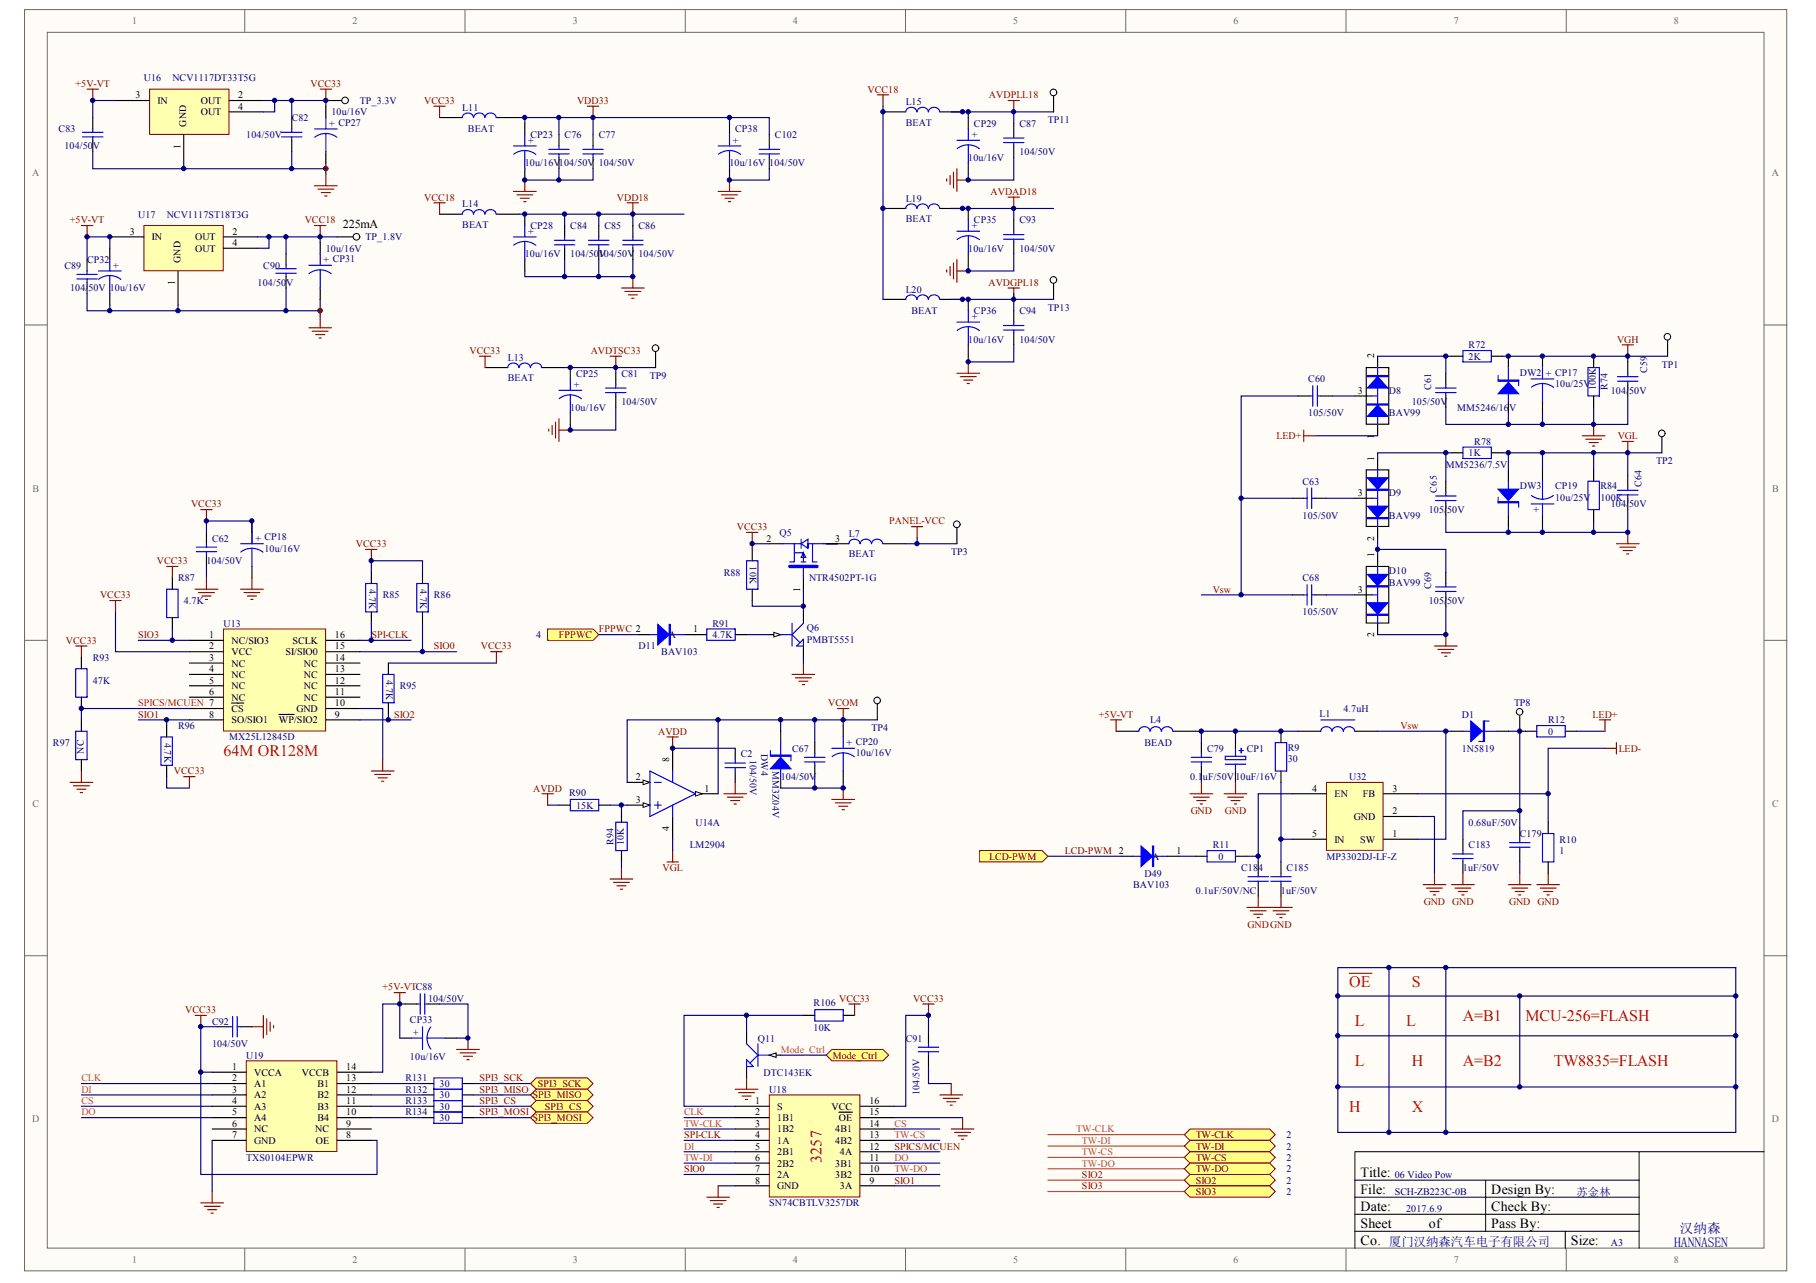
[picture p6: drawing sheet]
<svg xmlns="http://www.w3.org/2000/svg" width="297mm" height="210mm" viewBox="0 0 297 210" stroke-linecap="round" stroke-linejoin="round" font-family="sans-serif">
<defs><g id="words">
<g font-size="2.6" fill="#f00">
<text x="36.6" y="123.7">64M OR128M</text>
<text x="220.7" y="161.4">OE</text>
<text x="230.9" y="161.4">S</text>
<text x="221.6" y="167.9">L</text>
<text x="230" y="167.9">L</text>
<text x="239.3" y="167">A=B1</text>
<text x="249.5" y="167">MCU-256=FLASH</text>
<text x="221.6" y="174.4">L</text>
<text x="230.9" y="174.4">H</text>
<text x="239.3" y="174.4">A=B2</text>
<text x="254.2" y="174.4">TW8835=FLASH</text>
<text x="220.7" y="181.9">H</text>
<text x="230.9" y="181.9">X</text>
<text x="134.3" y="190.3" transform="rotate(-90 134.3 190.3)">3257</text>
</g>
<g font-size="2.3">
<text x="222.5" y="192.5">Title:</text>
<text x="222.5" y="195.3">File:</text>
<text x="243.9" y="195.3">Design By:</text>
<text x="222.5" y="198.1">Date:</text>
<text x="222.5" y="200.9">Sheet</text>
<text x="222.5" y="203.6">Co. 厦门汉纳森汽车电子有限公司</text>
<text x="233.7" y="200.9">of</text>
<text x="243.9" y="198.1">Check By:</text>
<text x="243.9" y="200.9">Pass By:</text>
<text x="257" y="203.6">Size:</text>
</g>
<g font-size="2.2" fill="#000080">
<text x="273.9" y="204">HANNASEN</text>
<text x="274.8" y="201.7">汉纳森</text>
</g>
<text font-size="2" x="56.1" y="37.4">225mA</text>
<text font-size="1.9" fill="#000080" x="257.9" y="195.6">苏金林</text>
<text font-size="1.7" fill="#000080" x="251.7" y="82.8" transform="rotate(-180 251.7 82.8)">+</text>
<g font-size="1.6" fill="#696969">
<text x="21.6" y="4">1</text>
<text x="57.7" y="4">2</text>
<text x="93.7" y="4">3</text>
<text x="129.7" y="4">4</text>
<text x="165.7" y="4">5</text>
<text x="201.8" y="4">6</text>
<text x="237.8" y="4">7</text>
<text x="273.8" y="4">8</text>
<text x="5.3" y="28.8">A</text>
<text x="289.8" y="28.8">A</text>
<text x="5.3" y="80.4">B</text>
<text x="289.9" y="80.4">B</text>
<text x="5.3" y="132">C</text>
<text x="289.9" y="132">C</text>
<text x="5.3" y="183.6">D</text>
<text x="289.8" y="183.6">D</text>
<text x="21.6" y="206.6">1</text>
<text x="57.7" y="206.6">2</text>
<text x="93.7" y="206.6">3</text>
<text x="129.7" y="206.6">4</text>
<text x="165.7" y="206.6">5</text>
<text x="201.8" y="206.6">6</text>
<text x="237.8" y="206.6">7</text>
<text x="273.8" y="206.6">8</text>
</g>
<g font-size="1.6" fill="#800000">
<text x="12.4" y="14.2">+5V-VT</text>
<text x="50.8" y="14.2">VCC33</text>
<text x="69.4" y="17">VCC33</text>
<text x="94.4" y="17">VDD33</text>
<text x="141.9" y="15.2">VCC18</text>
<text x="161.8" y="16.1">AVDPLL18</text>
<text x="69.4" y="32.8">VCC18</text>
<text x="100.9" y="32.8">VDD18</text>
<text x="162" y="31.9">AVDAD18</text>
<text x="11.4" y="36.5">+5V-VT</text>
<text x="49.8" y="36.5">VCC18</text>
<text x="161.7" y="46.8">AVDGPL18</text>
<text x="76.8" y="57.9">VCC33</text>
<text x="96.6" y="57.9">AVDTSC33</text>
<text x="264.5" y="56.1">VGH</text>
<text x="208.8" y="71.9">LED+</text>
<text x="264.6" y="71.9">VGL</text>
<text x="31.2" y="83">VCC33</text>
<text x="58.2" y="89.5">VCC33</text>
<text x="120.5" y="86.7">VCC33</text>
<text x="145.4" y="85.8">PANEL-VCC</text>
<text x="25.7" y="92.3">VCC33</text>
<text x="16.4" y="97.9">VCC33</text>
<text x="198.4" y="97">Vsw</text>
<text x="10.8" y="105.3">VCC33</text>
<text x="22.6" y="104.4">SIO3</text>
<text x="60.7" y="104.4">SPI-CLK</text>
<text x="71" y="106.3">SIO0</text>
<text x="78.7" y="106.3">VCC33</text>
<text x="91.4" y="104.4">FPPWC</text>
<text x="97.9" y="103.5">FPPWC 2</text>
<text x="22.6" y="117.4">SIO1</text>
<text x="64.5" y="117.4">SIO2</text>
<text x="135.4" y="115.6">VCOM</text>
<text x="179.8" y="117.4">+5V-VT</text>
<text x="229.1" y="119.3">Vsw</text>
<text x="260.5" y="117.4">LED+</text>
<text x="107.7" y="120.2">AVDD</text>
<text x="264.8" y="123">LED-</text>
<text x="28.5" y="126.7">VCC33</text>
<text x="87.2" y="129.5">AVDD</text>
<text x="194.8" y="133.2">GND</text>
<text x="200.3" y="133.2">GND</text>
<text x="108.4" y="142.5">VGL</text>
<text x="161.8" y="140.7">LCD-PWM</text>
<text x="174.2" y="139.7">LCD-PWM 2</text>
<text x="232.9" y="148.1">GND GND</text>
<text x="246.8" y="148.1">GND GND</text>
<text x="204.1" y="151.8">GNDGND</text>
<text x="30.3" y="165.8">VCC33</text>
<text x="62.6" y="162">+5V-VTC88</text>
<text x="137.3" y="163.9">VCC33</text>
<text x="149.3" y="163.9">VCC33</text>
<text x="136.2" y="173.2">Mode_Ctrl</text>
<text x="78.4" y="176.9">SPI3_SCK</text>
<text x="78.4" y="178.8">SPI3_MISO</text>
<text x="87.1" y="179.7">SPI3_MISO</text>
<text x="88" y="177.8">SPI3_SCK</text>
<text x="78.4" y="180.6">SPI3_CS</text>
<text x="78.4" y="182.5">SPI3_MOSI</text>
<text x="87.1" y="183.4">SPI3_MOSI</text>
<text x="89.1" y="181.6">SPI3_CS</text>
<text x="111.9" y="186.2">SPI-CLK</text>
<text x="111.9" y="191.8">SIO0</text>
<text x="146.3" y="188.1">SPICS/MCUEN</text>
<text x="195.6" y="186.2">TW-CLK</text>
<text x="195.6" y="188.1">TW-DI</text>
<text x="195.6" y="189.9">TW-CS</text>
<text x="195.6" y="191.8">TW-DO</text>
<text x="146.3" y="193.6">SIO1</text>
<text x="177" y="192.7">SIO2</text>
<text x="177" y="194.6">SIO3</text>
<text x="195.6" y="193.6">SIO2</text>
<text x="195.6" y="195.5">SIO3</text>
</g>
<g font-size="1.6">
<text x="22.1" y="16.1">3</text>
<text x="25.8" y="17">IN</text>
<text x="32.9" y="17">OUT</text>
<text x="39" y="16.1">2</text>
<text x="39" y="17.9">4</text>
<text x="30.4" y="20.7" transform="rotate(-90 30.4 20.7)">GND</text>
<text x="32.9" y="18.9">OUT</text>
<text x="29.5" y="24.3" transform="rotate(-90 29.5 24.3)">1</text>
<text x="21.2" y="38.4">3</text>
<text x="24.8" y="39.3">IN</text>
<text x="31.9" y="39.3">OUT</text>
<text x="31.9" y="41.2">OUT</text>
<text x="38" y="38.4">2</text>
<text x="38" y="40.3">4</text>
<text x="28.6" y="46.7" transform="rotate(-90 28.6 46.7)">1</text>
<text x="29.5" y="43" transform="rotate(-90 29.5 43)">GND</text>
<text x="224.8" y="58.7" transform="rotate(-90 224.8 58.7)">2</text>
<text x="222.1" y="64.4">3</text>
<text x="224.8" y="71.8" transform="rotate(-90 224.8 71.8)">1</text>
<text x="224.8" y="75.4" transform="rotate(-90 224.8 75.4)">1</text>
<text x="222.1" y="81.2">3</text>
<text x="125.4" y="88.6">2</text>
<text x="136.6" y="88.6">3</text>
<text x="224.8" y="88.5" transform="rotate(-90 224.8 88.5)">2</text>
<text x="224.8" y="91.2" transform="rotate(-90 224.8 91.2)">1</text>
<text x="130.9" y="96.9" transform="rotate(-90 130.9 96.9)">1</text>
<text x="222.1" y="97">3</text>
<text x="34.2" y="104.4">1</text>
<text x="34.2" y="106.3">2</text>
<text x="37.9" y="105.3">NC/SIO3</text>
<text x="37.9" y="107.2">VCC</text>
<text x="46.7" y="107.2">SI/SIO0</text>
<text x="47.8" y="105.3">SCLK</text>
<text x="54.8" y="106.3">15</text>
<text x="54.8" y="104.4">16</text>
<text x="107.6" y="104.4">K A</text>
<text x="113.4" y="103.5">1</text>
<text x="224.8" y="104.3" transform="rotate(-90 224.8 104.3)">2</text>
<text x="34.2" y="108.1">3</text>
<text x="34.2" y="110">4</text>
<text x="34.2" y="111.8">5</text>
<text x="34.2" y="113.7">6</text>
<text x="37.9" y="109">NC</text>
<text x="37.9" y="110.9">NC</text>
<text x="37.9" y="112.8">NC</text>
<text x="49.7" y="112.8">NC</text>
<text x="49.7" y="110.9">NC</text>
<text x="49.7" y="109">NC</text>
<text x="54.8" y="113.7">11</text>
<text x="54.8" y="111.8">12</text>
<text x="54.8" y="110">13</text>
<text x="54.8" y="108.1">14</text>
<text x="34.2" y="117.4">8</text>
<text x="37.9" y="114.6">NC</text>
<text x="37.9" y="116.5">CS</text>
<text x="37.9" y="118.3">SO/SIO1</text>
<text x="45.6" y="118.3">WP/SIO2</text>
<text x="48.5" y="116.5">GND</text>
<text x="49.7" y="114.6">NC</text>
<text x="54.8" y="117.4">9</text>
<text x="54.8" y="115.6">10</text>
<text x="109.5" y="124.7" transform="rotate(-90 109.5 124.7)">8</text>
<text x="104" y="131.4">3</text>
<text x="104" y="127.6">2</text>
<text x="115.2" y="129.5">1</text>
<text x="214.6" y="129.5">4</text>
<text x="218.3" y="130.4">EN</text>
<text x="222.9" y="130.4">FB</text>
<text x="227.8" y="129.5">3</text>
<text x="109.5" y="135.9" transform="rotate(-90 109.5 135.9)">4</text>
<text x="214.6" y="136.9">5</text>
<text x="218.3" y="137.9">IN</text>
<text x="221.4" y="134.1">GND</text>
<text x="222.5" y="137.9">SW</text>
<text x="227.8" y="136.9">1</text>
<text x="227.8" y="133.2">2</text>
<text x="186.7" y="140.7">K A</text>
<text x="192.4" y="139.7">1</text>
<text x="38" y="175">1</text>
<text x="38" y="176.9">2</text>
<text x="38" y="178.8">3</text>
<text x="41.6" y="176">VCCA</text>
<text x="41.6" y="177.8">A1</text>
<text x="41.6" y="179.7">A2</text>
<text x="49.4" y="176">VCCB</text>
<text x="51.9" y="179.7">B2</text>
<text x="51.9" y="177.8">B1</text>
<text x="56.6" y="178.8">12</text>
<text x="56.6" y="176.9">13</text>
<text x="56.6" y="175">14</text>
<text x="38" y="180.6">4</text>
<text x="38" y="182.5">5</text>
<text x="38" y="184.3">6</text>
<text x="41.6" y="181.6">A3</text>
<text x="41.6" y="183.4">A4</text>
<text x="41.6" y="185.3">NC</text>
<text x="51.6" y="185.3">NC</text>
<text x="51.9" y="183.4">B4</text>
<text x="51.9" y="181.6">B3</text>
<text x="56.6" y="184.3">9</text>
<text x="56.6" y="182.5">10</text>
<text x="56.6" y="180.6">11</text>
<text x="123.5" y="180.6">1</text>
<text x="123.5" y="182.5">2</text>
<text x="123.5" y="184.3">3</text>
<text x="127.1" y="181.6">S</text>
<text x="127.1" y="183.4">1B1</text>
<text x="127.1" y="185.3">1B2</text>
<text x="136" y="181.6">VCC</text>
<text x="136.6" y="185.3">4B1</text>
<text x="137.2" y="183.4">OE</text>
<text x="142.2" y="184.3">14</text>
<text x="142.2" y="182.5">15</text>
<text x="142.2" y="180.6">16</text>
<text x="38" y="186.2">7</text>
<text x="41.6" y="187.1">GND</text>
<text x="51.7" y="187.1">OE</text>
<text x="56.6" y="186.2">8</text>
<text x="123.5" y="186.2">4</text>
<text x="123.5" y="188.1">5</text>
<text x="123.5" y="189.9">6</text>
<text x="123.5" y="191.8">7</text>
<text x="127.1" y="187.1">1A</text>
<text x="127.1" y="189">2B1</text>
<text x="127.1" y="190.9">2B2</text>
<text x="136.6" y="190.9">3B1</text>
<text x="136.6" y="187.1">4B2</text>
<text x="137.4" y="189">4A</text>
<text x="142.2" y="191.8">10</text>
<text x="142.2" y="189.9">11</text>
<text x="142.2" y="188.1">12</text>
<text x="142.2" y="186.2">13</text>
<text x="123.5" y="193.6">8</text>
<text x="127.1" y="192.7">2A</text>
<text x="127.1" y="194.6">GND</text>
<text x="136.6" y="192.7">3B2</text>
<text x="137.4" y="194.6">3A</text>
<text x="142.2" y="193.6">9</text>
</g>
<g font-size="1.6" fill="#000080">
<text x="23.5" y="13.3">U16</text>
<text x="28.2" y="13.3">NCV1117DT33T5G</text>
<text x="58.9" y="17">TP_3.3V</text>
<text x="148.2" y="17.2">L15</text>
<text x="9.6" y="21.7">C83</text>
<text x="40.3" y="22.6">104/50V</text>
<text x="47.7" y="19.8">C82</text>
<text x="53.9" y="20.7">+ CP27</text>
<text x="54.2" y="18.9">10u/16V</text>
<text x="75.6" y="18.1">L11</text>
<text x="76.5" y="21.7">BEAT</text>
<text x="86.4" y="23.5">+</text>
<text x="86.8" y="22.6">CP23</text>
<text x="92.4" y="22.6">C76</text>
<text x="97.9" y="22.6">C77</text>
<text x="119.9" y="23.5">+</text>
<text x="120.3" y="21.7">CP38</text>
<text x="126.8" y="22.6">C102</text>
<text x="148.2" y="20.5">BEAT</text>
<text x="158.9" y="22.6">+</text>
<text x="159.3" y="20.7">CP29</text>
<text x="166.7" y="20.7">C87</text>
<text x="171.4" y="20.2">TP11</text>
<text x="10.5" y="24.4">104/50V</text>
<text x="85.8" y="27.2">10u/16V104/50V 104/50V</text>
<text x="119.3" y="27.2">10u/16V 104/50V</text>
<text x="158.4" y="26.3">10u/16V</text>
<text x="166.7" y="25.4">104/50V</text>
<text x="22.6" y="35.6">U17</text>
<text x="27.3" y="35.6">NCV1117ST18T3G</text>
<text x="75.6" y="33.9">L14</text>
<text x="148.2" y="33">L19</text>
<text x="53.3" y="41.2">10u/16V</text>
<text x="59.8" y="39.3">TP_1.8V</text>
<text x="75.6" y="37.3">BEAT</text>
<text x="86.4" y="38.4">+</text>
<text x="86.8" y="37.5">CP28</text>
<text x="93.3" y="37.5">C84</text>
<text x="98.9" y="37.5">C85</text>
<text x="104.4" y="37.5">C86</text>
<text x="148.2" y="36.3">BEAT</text>
<text x="158.4" y="41.2">10u/16V</text>
<text x="158.9" y="37.5">+</text>
<text x="159.3" y="36.5">CP35</text>
<text x="166.7" y="36.5">C93</text>
<text x="166.7" y="41.2">104/50V</text>
<text x="10.5" y="44">C89</text>
<text x="11.5" y="47.7">104/50V</text>
<text x="14.2" y="43">CP32</text>
<text x="18" y="47.7">10u/16V</text>
<text x="18.5" y="44">+</text>
<text x="42.1" y="46.8">104/50V</text>
<text x="43.1" y="44">C90</text>
<text x="52.9" y="43">+ CP31</text>
<text x="85.8" y="42.1">10u/16V</text>
<text x="93.3" y="42.1">104/50104/50V 104/50V</text>
<text x="98" y="42.1">V</text>
<text x="148.2" y="47.9">L20</text>
<text x="149.1" y="51.4">BEAT</text>
<text x="158.9" y="52.3">+</text>
<text x="159.3" y="51.4">CP36</text>
<text x="166.7" y="51.4">C94</text>
<text x="171.4" y="50.8">TP13</text>
<text x="83.1" y="59">L13</text>
<text x="158.4" y="56.1">10u/16V</text>
<text x="166.7" y="56.1">104/50V</text>
<text x="240.2" y="57">R72</text>
<text x="240.2" y="58.8">2K</text>
<text x="83.1" y="62.4">BEAT</text>
<text x="93.8" y="63.5">+</text>
<text x="94.2" y="61.6">CP25</text>
<text x="101.7" y="61.6">C81</text>
<text x="106.3" y="62">TP9</text>
<text x="214" y="62.6">C60</text>
<text x="227.2" y="64.4">D8</text>
<text x="234.1" y="63.9" transform="rotate(-90 234.1 63.9)">C61</text>
<text x="248.6" y="61.4">DW2 + CP17</text>
<text x="254.3" y="63.3">10u/25V</text>
<text x="261.1" y="63.9" transform="rotate(-90 261.1 63.9)">100K</text>
<text x="262.9" y="63.9" transform="rotate(-90 262.9 63.9)">R74</text>
<text x="263.5" y="64.4">104/50V</text>
<text x="269.4" y="61.1" transform="rotate(-90 269.4 61.1)">C59</text>
<text x="271.8" y="60.1">TP1</text>
<text x="93.3" y="67.2">10u/16V</text>
<text x="101.7" y="66.3">104/50V</text>
<text x="214" y="68.1">105/50V</text>
<text x="227.2" y="68.1">BAV99</text>
<text x="230.9" y="66.3">105/50V</text>
<text x="238.4" y="67.2">MM5246/16V</text>
<text x="236.5" y="76.5">MM5236/7.5V</text>
<text x="240.2" y="74.6">1K</text>
<text x="241.1" y="72.8">R78</text>
<text x="270.9" y="75.9">TP2</text>
<text x="213.1" y="79.3">C63</text>
<text x="227.2" y="81.2">D9</text>
<text x="233.7" y="83.9">105/50V</text>
<text x="235" y="80.6" transform="rotate(-90 235 80.6)">C65</text>
<text x="248.6" y="80">DW3</text>
<text x="254.3" y="80">CP19</text>
<text x="254.3" y="81.9">10u/25V</text>
<text x="261.8" y="80">R84</text>
<text x="261.8" y="81.9">100K</text>
<text x="263.5" y="83">104/50V</text>
<text x="268.5" y="79.7" transform="rotate(-90 268.5 79.7)">C64</text>
<text x="34.7" y="88.6">C62</text>
<text x="41.8" y="88.6">+ CP18</text>
<text x="127.5" y="87.7">Q5</text>
<text x="138.9" y="87.8">L7</text>
<text x="213.1" y="84.9">105/50V</text>
<text x="227.2" y="84.9">BAV99</text>
<text x="29.1" y="95.1">R87</text>
<text x="33.8" y="92.3">104/50V</text>
<text x="43.3" y="90.3">10u/16V</text>
<text x="118.4" y="94.2">R88</text>
<text x="122.7" y="92.7" transform="rotate(90 122.7 92.7)">10K</text>
<text x="132.3" y="95.1">NTR4502PT-1G</text>
<text x="138.9" y="91.2">BEAT</text>
<text x="155.6" y="90.8">TP3</text>
<text x="213.1" y="95.1">C68</text>
<text x="227.2" y="94">D10</text>
<text x="227.2" y="95.8">BAV99</text>
<text x="30.1" y="98.8">4.7K</text>
<text x="60.4" y="96.4" transform="rotate(90 60.4 96.4)">4.7K</text>
<text x="62.6" y="97.9">R85</text>
<text x="68.7" y="96.4" transform="rotate(90 68.7 96.4)">4.7K</text>
<text x="71" y="97.9">R86</text>
<text x="213.1" y="100.7">105/50V</text>
<text x="233.7" y="98.8">105/50V</text>
<text x="234.1" y="96.4" transform="rotate(-90 234.1 96.4)">C69</text>
<text x="36.6" y="102.5">U13</text>
<text x="87.7" y="104.4">4</text>
<text x="104.4" y="106.3">D11</text>
<text x="108.2" y="107.2">BAV103</text>
<text x="116.5" y="102.5">R91</text>
<text x="116.5" y="104.4">4.7K</text>
<text x="132" y="103.3">Q6</text>
<text x="132" y="105.1">PMBT5551</text>
<text x="15.2" y="108.1">R93</text>
<text x="15.2" y="111.8">47K</text>
<text x="63.1" y="111.3" transform="rotate(90 63.1 111.3)">4.7K</text>
<text x="65.4" y="112.8">R95</text>
<text x="29.1" y="119.3">R96</text>
<text x="142.6" y="119.6">TP4</text>
<text x="188.1" y="118.3">L4</text>
<text x="215.8" y="117.2">L1</text>
<text x="219.8" y="116.5">4.7uH</text>
<text x="239.1" y="117.4">D1</text>
<text x="247.7" y="115.6">TP8</text>
<text x="253.2" y="118.3">R12</text>
<text x="8.7" y="122.1">R97</text>
<text x="13.7" y="123.4" transform="rotate(-90 13.7 123.4)">NC</text>
<text x="26.9" y="121.5" transform="rotate(90 26.9 121.5)">4.7K</text>
<text x="37.5" y="121.1">MX25L12845D</text>
<text x="121.2" y="123.9">C2</text>
<text x="122.7" y="124.3" transform="rotate(90 122.7 124.3)">104/50V</text>
<text x="124.5" y="123.4" transform="rotate(90 124.5 123.4)">DW4</text>
<text x="129.6" y="123">C67</text>
<text x="138.5" y="122.1">+ CP20</text>
<text x="140" y="123.7">10u/16V</text>
<text x="187.2" y="122.1">BEAD</text>
<text x="197.4" y="123">C79</text>
<text x="203.9" y="123">CP1</text>
<text x="210.6" y="122.8">R9</text>
<text x="210.6" y="124.7">30</text>
<text x="239.1" y="123">1N5819</text>
<text x="253.2" y="120.2">0</text>
<text x="93.1" y="130.2">R90</text>
<text x="126.4" y="126.1" transform="rotate(90 126.4 126.1)">MM3Z04V</text>
<text x="127.7" y="127.6">104/50V</text>
<text x="194.6" y="127.6">0.1uF/50V10uF/16V</text>
<text x="220.7" y="127.6">U32</text>
<text x="94.2" y="132.3">15K</text>
<text x="113.7" y="135.1">U14A</text>
<text x="240.2" y="135.1">0.68uF/50V</text>
<text x="248.6" y="136.9">C179</text>
<text x="255.1" y="137.9">R10</text>
<text x="100.4" y="138.2" transform="rotate(-90 100.4 138.2)">R94</text>
<text x="102" y="138.2" transform="rotate(-90 102 138.2)">10K</text>
<text x="112.8" y="138.8">LM2904</text>
<text x="187.2" y="143.4">D49</text>
<text x="198.4" y="138.8">R11</text>
<text x="199.3" y="140.7">0</text>
<text x="203" y="142.5">C184</text>
<text x="210.5" y="142.5">C185</text>
<text x="217" y="140.7">MP3302DJ-LF-Z</text>
<text x="239.3" y="142.5">1uF/50V</text>
<text x="240.2" y="138.8">C183</text>
<text x="255.1" y="139.7">1</text>
<text x="185.3" y="145.3">BAV103</text>
<text x="195.6" y="146.2">0.1uF/50V/NC</text>
<text x="209.5" y="146.2">1uF/50V</text>
<text x="34.7" y="167.6">C92</text>
<text x="67.1" y="167.4">CP33</text>
<text x="70" y="163.9">104/50V</text>
<text x="133.1" y="164.6">R106</text>
<text x="34.7" y="171.3">104/50V</text>
<text x="40.3" y="173.2">U19</text>
<text x="67.1" y="173.4">10u/16V</text>
<text x="68.6" y="169.3" transform="rotate(-90 68.6 169.3)">+</text>
<text x="124" y="170.4">Q11</text>
<text x="133.1" y="168.7">10K</text>
<text x="148.2" y="170.4">C91</text>
<text x="66.3" y="176.9">R131</text>
<text x="66.3" y="178.8">R132</text>
<text x="71.9" y="177.8">30</text>
<text x="71.9" y="179.7">30</text>
<text x="124.9" y="176">DTC143EK</text>
<text x="125.8" y="178.8">U18</text>
<text x="150.4" y="179.1" transform="rotate(-90 150.4 179.1)">104/50V</text>
<text x="66.3" y="180.6">R133</text>
<text x="66.3" y="182.5">R134</text>
<text x="71.9" y="181.6">30</text>
<text x="71.9" y="183.4">30</text>
<text x="40.3" y="189.9">TXS0104EPWR</text>
<text x="210.5" y="186.2">2</text>
<text x="210.5" y="188.1">2</text>
<text x="210.5" y="189.9">2</text>
<text x="210.5" y="191.8">2</text>
<text x="125.8" y="197.4">SN74CBTLV3257DR</text>
<text x="210.5" y="193.6">2</text>
<text x="210.5" y="195.5">2</text>
<text x="228.1" y="192.7">06 Video Pow</text>
<text x="228.1" y="195.5">SCH-ZB223C-0B</text>
<text x="230" y="198.3">2017.6.9</text>
<text x="263.5" y="203.9">A3</text>
</g>
<text font-size="1.6" fill="#f00" x="22.6" y="115.6">SPICS/MCUEN 7</text>
<g font-size="1.6" fill="#c64230">
<text x="127.7" y="172.3">Mode_Ctrl</text>
<text x="13.3" y="178.8">DI</text>
<text x="13.3" y="176.9">CLK</text>
<text x="13.3" y="182.5">DO</text>
<text x="13.3" y="180.6">CS</text>
<text x="111.9" y="184.3">TW-CLK</text>
<text x="111.9" y="182.5">CLK</text>
<text x="146.3" y="184.3">CS</text>
<text x="176" y="185.3">TW-CLK</text>
<text x="111.9" y="189.9">TW-DI</text>
<text x="111.9" y="188.1">DI</text>
<text x="146.3" y="186.2">TW-CS</text>
<text x="146.3" y="191.8">TW-DO</text>
<text x="146.3" y="189.9">DO</text>
<text x="177" y="189">TW-CS</text>
<text x="177" y="190.9">TW-DO</text>
<text x="177" y="187.1">TW-DI</text>
</g>
</g></defs>
<g fill="#fffcf8" stroke="#696969" stroke-width=".16">
<path d="M4 1.6h288.3v206.3h-288.3z"/>
<path d="M7.7 5.3h280.8v198.9h-280.8z"/>
</g>
<g fill="none" stroke="#696969" stroke-width=".16">
<path d="M40 1.6v3.7M76.1 1.6v3.7M112.1 1.6v3.7M148.1 1.6v3.7M184.1 1.6v3.7M220.2 1.6v3.7M256.2 1.6v3.7M4 53.2h3.7M288.6 53.2h3.7M4 104.8h3.7M288.6 104.8h3.7M4 156.4h3.7"/>
<path d="M288.6 156.4h3.7M40 204.2v3.8M76.1 204.2v3.8M112.1 204.2v3.8M148.1 204.2v3.8M184.1 204.2v3.8M220.2 204.2v3.8M256.2 204.2v3.8"/>
</g>
<g fill="#000080" stroke="#000080" stroke-width=".16">
<circle cx="52.4" cy="50.8" r=".35"/>
<circle cx="53.3" cy="27.6" r=".35"/>
</g>
<path d="M221.6 193.1h46.5M221.6 198.7h46.5M221.6 195.9h46.5M243 193.1v8.3M268.1 188.4v15.8M288.6 188.4h-67v15.8M221.6 201.4h46.5M256 201.4v2.8" fill="none" stroke="#000" stroke-width=".16"/>
<path d="M15.2 19.2v1.9M47.7 19.2v1.9M53.3 17.4v1.8M15.2 23v1.8M47.7 23v1.8M53.3 24.8v1.9" fill="none" stroke="#000" stroke-width=".19"/>
<g fill="none" stroke="#00f" stroke-width=".19">
<path d="M53.3 19.2v1.9M13.5 22.4h3.3M13.5 21.7h3.3M15.2 21.1v.6M15.2 22.4v.6M46 22.4h3.4M46 21.7h3.4M47.7 21.1v.6M47.7 22.4v.6M51.4 21.1h3.8M53.3 21.8l1.1 .3 .7 .4M53.3 21.8l-1.1 .3-.7 .4"/>
<path d="M53.3 21.8v3"/>
</g>
<path d="M52.4 14.6h1.8M53.3 14.6v1.8M51.4 30.4h3.8M52 30.9h2.6M52.6 31.5h1.4M53.1 32.1h.4M53.3 28.5v1.9" fill="none" stroke="#800000" stroke-width=".19"/>
<path d="M53.3 26.7v1.8" fill="none" stroke="#000080" stroke-width=".19"/>
<path d="M24.5 14.6h13v7.4h-13z" fill="#ffffb0" stroke="#800000" stroke-width=".16"/>
<g fill="none" stroke="#000" stroke-width=".19">
<path d="M18.9 16.4h5.6M37.5 16.4h5.6M37.5 18.3h5.6M144.4 18.3h3.8M153.7 18.3h3.8M158.4 19.2v1.9M30.1 22v5.6M144.4 34.1h3.8M153.7 34.1h3.8M158.4 26.7v1.8M158.4 34.1v1.9M165.8 20.2v1.8"/>
<path d="M165.8 23.9v1.8M165.8 36v1.8M165.8 39.7v1.8M144.4 49h3.8M153.7 49h3.8M158.4 41.5v1.9M158.4 49v1.8M158.4 56.4v1.9M165.8 50.8v1.9M165.8 54.6v1.8M79.3 60.1h3.8M88.6 60.1h3.8"/>
<path d="M93.3 60.1v1.9M93.3 67.6v1.8M100.7 61.1v1.8M100.7 64.8v1.8"/>
</g>
<path d="M44.9 16.4v1.9h-1.8M47.7 16.4v2.8M144.4 17.4v31.6M158.4 18.3v.9M47.7 24.8v2.8" fill="none" stroke="#000080" stroke-width=".19"/>
<g fill="none" stroke="#00f" stroke-width=".19">
<path d="M150 18.3a.92 .92 0 0 0-.9-.8 .92 .92 0 0 0-.9 .8M151.8 18.3a.93 .93 0 0 0-.9-.8 .93 .93 0 0 0-.9 .8M153.7 18.3a.93 .93 0 0 0-.9-.8 .93 .93 0 0 0-.9 .8M150 34.1a.92 .92 0 0 0-.9-.7 .92 .92 0 0 0-.9 .7M151.8 34.1a.93 .93 0 0 0-.9-.7 .93 .93 0 0 0-.9 .7M153.7 34.1a.93 .93 0 0 0-.9-.7 .93 .93 0 0 0-.9 .7M156.5 23h3.7M156.5 37.8h3.7M158.4 23.7l.8 .1 1 .5M158.4 23.7l-.8 .1-1 .5M158.4 38.6l1.1 .2 .7 .4M158.4 38.6l-.8 .1-1 .5"/>
<path d="M158.4 21.1v1.9M158.4 23.7v3M158.4 36v1.8M158.4 38.6v2.9M164.1 23.3h3.4M164.1 22.6h3.4M164.1 39.1h3.4M164.1 38.4h3.4M165.8 22v.6M165.8 23.3v.6M165.8 37.8v.6M165.8 39.1v.6"/>
<path d="M150 49a.92 .92 0 0 0-.9-.8 .92 .92 0 0 0-.9 .8M151.8 49a.93 .93 0 0 0-.9-.8 .93 .93 0 0 0-.9 .8M153.7 49a.93 .93 0 0 0-.9-.8 .93 .93 0 0 0-.9 .8M156.5 52.7h3.7M158.4 53.4l.8 .2 1 .5M158.4 53.4l-.8 .1-1 .6M158.4 50.8v1.9M158.4 53.4v3M164.1 54h3.4M164.1 53.3h3.4M165.8 52.7v.6M165.8 54v.6"/>
<path d="M84.9 60.1a.92 .92 0 0 0-.9-.7 .92 .92 0 0 0-.9 .7M86.7 60.1a.93 .93 0 0 0-.9-.7 .93 .93 0 0 0-.9 .7M88.6 60.1a.93 .93 0 0 0-.9-.7 .93 .93 0 0 0-.9 .7M91.4 63.9h3.7M93.3 64.6l1.1 .2 .7 .4M93.3 64.6l-.8 .1-1 .5M93.3 62v1.9M93.3 64.6v3M99.1 64.2h3.3M99.1 63.5h3.3M100.7 62.9v.6M100.7 64.2v.6"/>
</g>
<path d="M143.5 15.5h1.9M144.4 15.5v1.9M164.9 16.4h1.8M165.8 16.4v1.9M164.9 32.2h1.8M165.8 32.2v1.9M78.4 58.3h1.9M79.3 58.3v1.8M99.8 58.3h1.9M100.7 58.3v1.8M164.9 47.1h1.8M165.8 47.1v1.9" fill="none" stroke="#800000" stroke-width=".19"/>
<path d="M36.6 102.9h16.7v16.7h-16.7z" fill="#ffffb0" stroke="#800000" stroke-width=".16"/>
<g fill="none" stroke="#000" stroke-width=".19">
<path d="M107.2 56.4v3.7M28.2 94.5v1.9M33.8 87.1v1.9M33.8 90.8v1.9M41.2 85.2v1.9M41.2 92.7v1.8M60.7 93.6v1.9M28.2 101v1.9M31 104.8h5.6M31 106.6h5.6M31 108.5h5.6M31 110.3h5.6"/>
<path d="M31 112.2h5.6M31 114.1h5.6M31 115.9h5.6M31 117.8h5.6M37.9 115h2M45.6 116.9h2.5M53.3 104.8h5.6M53.3 106.6h5.6M53.3 108.5h5.6M53.3 110.3h5.6M53.3 112.2h5.6M53.3 114.1h5.6"/>
<path d="M53.3 115.9h5.6M53.3 117.8h5.6M60.7 100.1v1.9M63.5 108.5v1.8M63.5 115v1.8"/>
</g>
<path d="M165.8 18.3h6.5M165.8 34.1h6.5M100.7 60.1h6.5M33.8 92.7v1.8M18.9 100.1v6.5h12.1M22.6 104.8h8.4M22.6 117.8h8.4M58.9 115.9h3.7v8.4M58.9 104.8h8.3M58.9 117.8h8.3" fill="none" stroke="#000080" stroke-width=".19"/>
<g fill="none" stroke="#800000" stroke-width=".19">
<path d="M154.8 29.3v.3M155.4 28.7v1.5M156 28.2v2.6M156.5 27.6v3.7M156.5 29.5h1.9M154.8 44.1v.4M155.4 43.6v1.5M156 43v2.6M156.5 42.5v3.7M156.5 44.3h1.9M158.4 59.2v1.9M89.8 70.2v.4"/>
<path d="M90.3 69.6v1.5M90.9 69.1v2.6M91.4 68.5v3.7M91.4 70.4h1.9M156.5 61.1h3.7M157.1 61.6h2.6M157.6 62.2h1.5M158.2 62.7h.4M18 98.3h1.8M18.9 98.3v1.8M31.9 96.4h3.7M32.5 97h2.6"/>
<path d="M32.8 83.4h1.9M33 97.5h1.5M33.6 98.1h.4M33.8 83.4v1.8M33.8 94.5v1.9M39.4 96.4h3.7M39.9 97h2.6M40.5 97.5h1.5M41 98.1h.4M41.2 94.5v1.9M59.8 89.9h1.9M60.7 89.9v1.8"/>
<path d="M12.4 105.7h1.8M13.3 105.7v1.8M60.7 126.1h3.8M61.3 126.7h2.6M61.9 127.3h1.4M62.4 127.8h.4M62.6 124.3v1.8"/>
</g>
<path d="M27.3 96.4h1.8v4.6h-1.8zM32.1 90.3h3.3M32.1 89.5h3.3M33.8 89v.5M33.8 90.3v.5M39.4 89h3.7M41.2 89.7l.8 .1 1 .5M41.2 89.7l-1.1 .2-.7 .4M41.2 87.1v1.9M41.2 89.7v3M59.8 95.5h1.9v4.6h-1.9zM62.6 110.3h1.9v4.7h-1.9z" fill="none" stroke="#00f" stroke-width=".19"/>
<circle cx="107.2" cy="57" r=".54" fill="#fffcf8" stroke="#000" stroke-width=".16"/>
<path d="M172.3 14.6v3.7" fill="none" stroke="#000" stroke-width=".19"/>
<circle cx="172.3" cy="15.1" r=".54" fill="#fffcf8" stroke="#000" stroke-width=".16"/>
<path d="M172.3 45.3v3.7" fill="none" stroke="#000" stroke-width=".19"/>
<circle cx="172.3" cy="45.8" r=".54" fill="#fffcf8" stroke="#000" stroke-width=".16"/>
<path d="M14.2 42.5v1.8M14.2 46.2v1.9M18 40.6v1.9M18 48.1v1.8M46.8 41.5v1.9M46.8 45.3v1.8" fill="none" stroke="#000" stroke-width=".19"/>
<g fill="none" stroke="#00f" stroke-width=".19">
<path d="M12.6 45.6h3.3M12.6 44.9h3.3M14.2 44.3v.6M14.2 45.6v.6M16.1 44.3h3.7M18 45.1l.7 .1 1.1 .5M18 45.1l-.8 .1-1.1 .5M18 42.5v1.8M18 45.1v3M45.1 44.7h3.4M45.1 44h3.4M46.8 43.4v.6"/>
<path d="M46.8 44.7v.6"/>
</g>
<path d="M46.8 38.8v2.7M18 49.9v.9M46.8 47.1v3.7M52.4 49v2.8" fill="none" stroke="#000080" stroke-width=".19"/>
<path d="M51.4 36.9h1.9M52.4 36.9v1.9M50.5 53.6h3.7M51.1 54.2h2.6M51.6 54.7h1.5M52.2 55.3h.4M52.4 51.8v1.8" fill="none" stroke="#800000" stroke-width=".19"/>
<path d="M23.5 36.9h13v7.4h-13z" fill="#ffffb0" stroke="#800000" stroke-width=".16"/>
<g fill="none" stroke="#000" stroke-width=".19">
<path d="M53.3 16.4h3.7M71.9 19.2h3.7M81.2 19.2h3.7M18 38.8h5.5M36.6 38.8h5.5M71.9 35h3.7M81.2 35h3.7M85.8 20.2v1.8M85.8 27.6v1.9M85.8 35v1.9M91.4 22v1.9M91.4 25.7v1.9"/>
<path d="M97 22v1.9M97 25.7v1.9M97.9 36.9v1.9M103.5 36.9v1.9M29.1 44.3v5.6M36.6 40.6h5.5M85.8 42.5v1.8M97.9 40.6v1.9M103.5 40.6v1.9M69.1 93.6v1.9M13.3 117.8v1.8M69.1 100.1v1.9"/>
<path d="M13.3 124.3v1.8"/>
</g>
<g fill="none" stroke="#000080" stroke-width=".19">
<path d="M84.9 19.2h40.9v2.8M85.8 19.2v1M91.4 19.2v2.8M44 38.8v1.8h-1.9M91.4 27.6v1.9M92.4 35v1.9M97.9 35v1.9M103.5 35h8.4M29.1 49.9v.9M92.4 42.5v2.8M97.9 42.5v2.8M60.7 93.6v-1.9h8.4v1.9"/>
<path d="M27.3 117.8v.9M28.2 102.9v1.9M58.9 106.6h15.8M60.7 102v2.8M63.5 116.8v1M63.5 108.5h17.7M69.1 102v4.6M27.3 127.1v1.8h3.7"/>
</g>
<g fill="none" stroke="#800000" stroke-width=".19">
<path d="M14.2 14.6h1.9M15.2 14.6v1.8M71 17.4h1.8M71.9 17.4v1.8M96.1 17.4h1.8M97 17.4v1.8M13.3 36.9h1.9M14.2 36.9v1.9M71 33.2h1.8M71.9 33.2v1.8M84 31.3h3.7M84.5 31.9h2.6"/>
<path d="M85.1 32.4h1.5M85.7 33h.3M85.8 29.5v1.8M102.6 33.2h1.8M103.5 33.2v1.8M101.7 47.1h3.7M102.2 47.7h2.6M102.8 48.2h1.5M103.3 48.8h.4M103.5 45.3v1.8M27.3 92.7h1.8M28.2 92.7v1.8"/>
<path d="M80.3 106.6h1.8M81.2 106.6v1.9M11.5 128h3.7M12 128.6h2.6M12.6 129.1h1.5M13.1 129.7h.4M13.3 126.1v1.9M30.1 127.1h1.8M31 127.1v1.8"/>
</g>
<g fill="none" stroke="#00f" stroke-width=".19">
<path d="M77.4 19.2a.93 .93 0 0 0-.9-.7 .93 .93 0 0 0-.9 .7M79.3 19.2a.93 .93 0 0 0-.9-.7 .93 .93 0 0 0-.9 .7M81.1 19.2a.92 .92 0 0 0-.9-.7 .92 .92 0 0 0-.9 .7M77.4 35a.93 .93 0 0 0-.9-.7 .93 .93 0 0 0-.9 .7M79.3 35a.93 .93 0 0 0-.9-.7 .93 .93 0 0 0-.9 .7M81.1 35a.92 .92 0 0 0-.9-.7 .92 .92 0 0 0-.9 .7M84 23.9h3.7M84 38.8h3.7M85.8 24.6l1.2 .3 .6 .4M85.8 24.6l-.7 .1-1.1 .5M85.8 39.5l.8 .1 1 .5M85.8 39.5l-.7 .1-1.1 .5"/>
<path d="M85.8 22v1.9M85.8 24.6v3M85.8 36.9v1.9M85.8 39.5v3M89.8 25.2h3.3M89.8 24.4h3.3M91.4 23.9v.5M91.4 25.2v.5M95.3 25.2h3.4M95.3 24.4h3.4M96.3 39.3h3.3M97 23.9v.5"/>
<path d="M97 25.2v.5M97.9 38.8v.5M101.8 39.3h3.4M103.5 38.8v.5M96.3 40.1h3.3M97.9 40.1v.5M101.8 40.1h3.4M103.5 40.1v.5M68.2 95.5h1.8v4.6h-1.8zM12.4 119.6h1.8v4.7h-1.8z"/>
</g>
<g fill="#800000" stroke="#800000" stroke-width=".16">
<circle cx="53.3" cy="27.6" r=".35"/>
<circle cx="52.4" cy="50.8" r=".35"/>
</g>
<circle cx="56.4" cy="16.4" r=".54" fill="#fffcf8" stroke="#000" stroke-width=".16"/>
<path d="M55.2 38.8h3.7" fill="none" stroke="#000" stroke-width=".19"/>
<circle cx="58.3" cy="38.7" r=".54" fill="#fffcf8" stroke="#000" stroke-width=".16"/>
<path d="M125.8 179.1h14.9v16.7h-14.9z" fill="#ffffb0" stroke="#800000" stroke-width=".16"/>
<g fill="none" stroke="#000" stroke-width=".19">
<path d="M125.8 172.6h1.9M131.4 166.1h1.9M137.9 166.1h1.9M151.9 168.9v1.9M151.9 172.6v1.9M120.3 181h5.5M120.3 182.9h5.5M120.3 184.7h5.5M120.3 186.6h5.5M120.3 188.4h5.5M120.3 190.3h5.5M120.3 192.1h5.5"/>
<path d="M120.3 194h5.5M137.2 182h2.2M140.7 181h5.6M140.7 182.9h5.6M140.7 184.7h5.6M140.7 186.6h5.6M140.7 188.4h5.6M140.7 190.3h5.6M140.7 192.1h5.6M140.7 194h5.6"/>
</g>
<path d="M133.3 165.2h4.6v1.8h-4.6zM150.2 172.1h3.3M150.2 171.3h3.3M151.9 170.8v.5M151.9 172.1v.5" fill="none" stroke="#00f" stroke-width=".19"/>
<g fill="none" stroke="#800000" stroke-width=".19">
<path d="M120.3 178.2h3.7M120.8 178.8h2.6M121.4 179.3h1.5M121.9 179.9h.4M122.1 176.3v1.9M150.9 164.3h1.9M151.9 164.3v1.8M153.7 179.1h3.8M154.3 179.7h2.6M155.6 177.3v1.8M115.6 195.9h3.7M116.2 196.4h2.6"/>
<path d="M116.7 197h1.5M117.3 197.5h.3M117.5 194v1.9M154.8 180.2h1.5M155.4 180.8h.4M155.6 184.7h3.7M156.1 185.3h2.7M156.7 185.8h1.5M157.3 186.4h.3M157.5 182.9v1.8"/>
</g>
<g fill="none" stroke="#000080" stroke-width=".19">
<path d="M111.9 186.6h8.4M111.9 184.7h8.4M111.9 188.4h8.4M111.9 190.3h8.4M111.9 192.1h8.4M117.5 194h2.8M146.3 182.9h11.2M146.3 186.6h7.4M146.3 184.7h7.4M146.3 188.4h7.4M146.3 190.3h7.4M146.3 192.1h7.4"/>
<path d="M146.3 194h7.4"/>
</g>
<path d="M125.8 172.6l1.1-.3v.7z" fill="#fffcf8" stroke="#000" stroke-width=".16"/>
<path d="M119.3 20.2v1.8M119.3 27.6v1.9M125.8 22v1.9M125.8 25.7v1.9M122.1 168.9v1.9M122.1 174.5v1.8" fill="none" stroke="#000" stroke-width=".19"/>
<g fill="none" stroke="#00f" stroke-width=".19">
<path d="M117.5 23.9h3.7M119.3 24.6l.8 .1 1 .6M119.3 24.6l-1.1 .2-.7 .4M119.3 22v1.9M119.3 24.6v3M124.2 25.2h3.3M124.2 24.4h3.3M125.8 23.9v.5M125.8 25.2v.5M122.1 170.8l1.9 1.8M122.1 173.4l1.1 1.1h-1.1zM124 172.6l-1.3 1.3"/>
<path d="M124 170.8v3.7M124 172.6h1.8"/>
</g>
<path d="M97 19.2v2.8M119.3 19.2v1M125.8 27.6v1.9h-6.5M122.1 166.1v2.8M127.7 172.6h7.4M131.4 166.1h-19.5v14.9h8.4M111.9 182.9h8.4" fill="none" stroke="#000080" stroke-width=".19"/>
<path d="M117.5 31.3h3.7M118 31.9h2.6M118.6 32.4h1.5M119.1 33h.4M119.3 29.5v1.8M138.9 164.3h1.8M139.8 164.3v1.8" fill="none" stroke="#800000" stroke-width=".19"/>
<path d="M40.3 173.6h14.8v14.8h-14.8z" fill="#ffffb0" stroke="#800000" stroke-width=".16"/>
<g fill="none" stroke="#000" stroke-width=".19">
<path d="M225.3 58.3v1.8M237.4 58.3h1.9M243.9 58.3h1.9M246.7 58.3v1.8M252.3 58.3v1.8M260.7 58.3v1.8M266.3 59.2v1.9M212.3 64.8h1.9M216 64.8h1.9M221.6 64.8h2.8M223.5 60.1h3.7v9.3h-3.7zM223.5 76.9h3.7v9.2h-3.7z"/>
<path d="M225.3 69.4v1.9M225.3 75v1.9M236.5 61.1v1.8M236.5 64.8v1.8M236.5 78.7v1.9M237.4 74.1h1.9M243.9 74.1h1.9M246.7 65.7v1.9M246.7 76.9v1.8M252.3 65.7v1.9M252.3 76.9v1.8M260.7 64.8v1.8"/>
<path d="M266.3 62.9v1.9M266.3 77.8v1.9M135.1 89h3.8M144.4 89h3.8M211.4 81.5h1.8M211.4 97.3h1.8M215.1 81.5h1.9M215.1 97.3h1.9M221.6 81.5h2.8M221.6 97.3h2.8M223.5 92.7h3.7v9.2h-3.7zM225.3 86.2v1.8"/>
<path d="M225.3 90.8v1.9M236.5 82.4v1.9M236.5 93.6v1.9M236.5 97.3v1.9M246.7 84.3v1.9M252.3 84.3v1.9M266.3 81.5v1.9M225.3 102v1.8M102.6 131.7h3.7M34.7 175.4h5.6M34.7 177.3h5.6M34.7 179.1h5.6"/>
<path d="M35.6 168h1.9M39.4 168h1.8M55.2 175.4h5.5M55.2 177.3h5.5M55.2 179.1h5.5M65.4 169.8h1.8M66.3 164.3h1.9M69.1 177.3h1.9M69.1 179.1h1.9M70 164.3h1.9M72.8 169.8h1.9M75.6 177.3h1.9"/>
<path d="M75.6 179.1h1.9M34.7 181h5.6M34.7 182.9h5.6M34.7 184.7h5.6M34.7 186.6h5.6M55.2 181h5.5M55.2 182.9h5.5M55.2 184.7h5.5M55.2 186.6h5.5M69.1 181h1.9M69.1 182.9h1.9M75.6 181h1.9"/>
<path d="M75.6 182.9h1.9"/>
</g>
<g fill="none" stroke="#00f" stroke-width=".19">
<path d="M239.3 57.3h4.6v1.9h-4.6zM213.8 79.8v3.4M214.2 64.8h.5M214.5 79.8v3.4M214.7 63.1v3.4M215.5 64.8h.5M215.5 63.1v3.4M224.4 64.8h.9M225.3 60.1v1.9M225.3 62.9v3.7M225.3 67.6v1.8M225.3 76.9v1.8"/>
<path d="M225.3 79.7v3.7M234.8 64.2h3.4M234.8 63.5h3.4M236.5 62.9v.6M236.5 64.2v.6M239.3 73.2h4.6v1.8h-4.6zM245 62.2h3.4v.2h-3.4zM245 61.4v.8M246.7 60.1v5.6M246.7 78.7v5.6M248.4 62.2v.9M250.4 62h3.8"/>
<path d="M252.3 62.7l1.1 .3 .7 .4M252.3 62.7l-1.1 .3-.7 .4M252.3 60.1v1.9M252.3 62.7v3M252.3 78.7v3M259.7 60.1h1.9v4.7h-1.9zM264.6 62.4h3.3M264.6 61.6h3.3M266.3 61.1v.5M266.3 62.4v.5M266.3 79.7v.5M140.7 89a.92 .92 0 0 0-.9-.8 .92 .92 0 0 0-.9 .8"/>
<path d="M142.5 89a.93 .93 0 0 0-.9-.8 .93 .93 0 0 0-.9 .8M144.4 89a.92 .92 0 0 0-.9-.8 .92 .92 0 0 0-.9 .8M213.2 81.5h.6M213.2 97.3h.6M213.8 95.7v3.3M214.5 81.5h.6M214.5 95.7v3.3M214.5 97.3h.6M224.4 81.5h.9M224.4 97.3h.9M225.3 84.3v1.9M225.3 92.7v1.8"/>
<path d="M225.3 95.5v3.7M234.8 96.8h3.4M234.8 96h3.4M234.8 81.9h3.4M234.8 81.1h3.4M236.5 80.6v.5M236.5 81.9v.5M236.5 95.5v.5M236.5 96.8v.5M245 82.1h3.4v.2h-3.4zM245 81.3v1M248.4 82.3v.7"/>
<path d="M250.4 82.4h3.8M252.3 82.4v1.9M254.1 81.1a2.96 2.96 0 0 1-3.6 0M264.6 81h3.3M264.6 80.2h3.3M266.3 81v.5M225.3 100.1v1.9M37.5 168h.5M38 166.3v3.4M38.8 168h.6M38.8 166.3v3.4M67.2 169.8h1.9"/>
<path d="M68.2 164.3h.5M68.7 162.6v3.3M69.1 168v3.7M69.5 164.3h.5M69.5 162.6v3.3M69.9 169.8h2.9M69.9 169.8l.2 1.2 .4 .6M70.5 168l-.4 .7-.2 1.1M71 176.3h4.6v1.9h-4.6zM71 178.2h4.6v1.9h-4.6zM71 180.1h4.6v1.8h-4.6zM71 181.9h4.6v1.9h-4.6z"/>
</g>
<g fill="none" stroke="#800000" stroke-width=".19">
<path d="M265.3 56.4h1.9M266.3 56.4v1.9M258.8 71.3h3.7M259.4 71.9h2.6M259.9 72.4h1.5M260.5 73h.4M260.7 69.4v1.9M265.3 72.2h1.9M266.3 72.2v1.9M122.1 87.1h1.9M123 87.1v1.9M149.1 86.2h1.8"/>
<path d="M150 86.2v1.8M264.4 89h3.7M264.9 89.5h2.7M265.5 90.1h1.5M266.1 90.6h.3M266.3 87.1v1.9M129.6 110.3h3.7M130.1 110.9h2.6M130.7 111.5h1.5M131.2 112h.4M131.4 108.5v1.8M234.6 105.7h3.8"/>
<path d="M235.2 106.2h2.6M235.8 106.8h1.4M236.3 107.4h.4M236.5 103.8v1.9M31.9 166.1h1.9M32.8 166.1v1.9M41.2 168h1.9M43.1 166.1v3.7M43.6 166.7v2.6M44.2 167.2v1.5M44.7 167.8v.4M74.7 171.7h3.7"/>
<path d="M75.2 172.3h2.6M75.8 172.8h1.5M76.4 173.4h.3M76.5 169.8v1.9M32.8 196.8h3.8M33.4 197.4h2.6M34 197.9h1.4M34.5 198.5h.4M34.7 194.9v1.9"/>
</g>
<g fill="none" stroke="#000080" stroke-width=".19">
<path d="M215.1 71.3h10.2M217.9 64.8h3.7M123 98.3v.9h8.4M131.4 96.4v3.7M135.1 89h1.9M217 81.5h4.6M217 97.3h4.6M225.3 89.9h11.2v3.7M225.3 88v2.8M13.3 177.3h21.4M13.3 179.1h21.4M32.8 175.4h1.9"/>
<path d="M60.7 177.3h8.4M65.4 169.8v-5.5h-2.8v11.1h-1.9M77.5 177.3h9.3M77.5 179.1h9.3M13.3 181h21.4M13.3 182.9h21.4M34.7 186.6v8.3M60.7 181h8.4M77.5 181h9.3M77.5 182.9h9.3"/>
</g>
<g fill="#00f" stroke="#00f" stroke-width=".19">
<path d="M225.3 61.6l1.7 1.9h-3.3z"/>
<path d="M225.3 66.3l1.7 1.8h-3.3z"/>
<path d="M223.7 82.8h3.3l-1.7 1.9z"/>
<path d="M223.7 78.2h3.3l-1.7 1.8z"/>
<path d="M223.7 98.6h3.3l-1.7 1.9z"/>
<path d="M223.7 94h3.3l-1.7 1.8z"/>
<path d="M246.7 62.6l1.7 1.8h-3.4z"/>
<path d="M245 80h3.4l-1.7 1.9z"/>
<path d="M223.7 61.4h3.3v.2h-3.3z" fill-rule="evenodd"/>
<path d="M223.7 66.1h3.3v.2h-3.3z" fill-rule="evenodd"/>
<path d="M223.7 84.7h3.3v.2h-3.3z" fill-rule="evenodd"/>
<path d="M223.7 80h3.3v.2h-3.3z" fill-rule="evenodd"/>
<path d="M223.7 100.5h3.3v.2h-3.3z" fill-rule="evenodd"/>
<path d="M223.7 95.8h3.3v.2h-3.3z" fill-rule="evenodd"/>
</g>
<path d="M105.2 131.3l1.1 .4-1.1 .4z" fill="#fffcf8" stroke="#000" stroke-width=".16"/>
<path d="M102.6 128h3.7" fill="none" stroke="#000" stroke-width=".19"/>
<path d="M105.2 127.6l1.1 .4-1.1 .4z" fill="#fffcf8" stroke="#000" stroke-width=".16"/>
<path d="M113.7 129.9h3.8" fill="none" stroke="#000" stroke-width=".19"/>
<path d="M113.7 129.5l1.2 .4-1.2 .3z" fill="#fffcf8" stroke="#000" stroke-width=".16"/>
<g fill="none" stroke="#000" stroke-width=".19">
<path d="M125.8 89h1.9M131.4 94.5v1.9M135.1 89h1.9M125.8 103.8h1.9M137.9 118.7v1.9M91.4 131.7h1.9M97.9 131.7h1.9M101.7 132.7v1.8M101.7 139.2v1.8M110 122.4v3.7M110 133.6v3.7M133.3 121.5v1.9"/>
<path d="M133.3 125.2v1.9M137.9 126.1v1.9"/>
</g>
<g fill="none" stroke="#00f" stroke-width=".19">
<path d="M127.7 89h2.2M129.9 90.4h1.5l.4 .8h-.8l.4-.8v1.5M131 89h-1.1v2.9h-.7M131 91.9h.8M131 88.2v1.5M131.4 92.7v1.8M132.2 89.7l-1.2-.7 1.2-.8v1.5v-.7h.7v2.9h.7M132.9 89h2.2M93.3 130.8h4.6v1.9h-4.6zM100.7 134.5h1.9v4.7h-1.9zM106.3 126.1l7.4 3.8-7.4 3.7zM107 128h1.2"/>
<path d="M107 131.7h1.2M107.6 131.2v1.1M110 126.1v1.9M110 131.7v1.9M131.6 124.7h3.3M131.6 123.9h3.3M133.3 123.4v.5M133.3 124.7v.5M136.1 122.4h3.7M137.9 123.2l.8 .1 1 .5M137.9 123.2l-.8 .1-1 .5M137.9 120.6v1.8"/>
<path d="M137.9 123.2v2.9"/>
</g>
<g fill="none" stroke="#800000" stroke-width=".19">
<path d="M137 115.9h1.9M137.9 115.9v1.9M88.6 129.9h1.9M89.6 129.9v1.8M109.1 120.6h1.9M110 120.6v1.8M110 139.2v1.8M136.1 130.8h3.7M136.6 131.3h2.6M137.2 131.9h1.5M137.7 132.5h.4M137.9 128.9v1.9"/>
<path d="M99.8 143.8h3.7M100.4 144.4h2.6M100.9 144.9h1.5M101.5 145.5h.3M101.7 141.9v1.9M109.1 141h1.9"/>
</g>
<path d="M117.5 117.8v12.1M133.3 117.8v3.7M89.6 131.7h1.8M99.8 131.7h2.8M110 137.3v1.9M101.7 141v.9" fill="none" stroke="#000080" stroke-width=".19"/>
<path d="M129.2 92.7h4.4" fill="none" stroke="#00f" stroke-width=".56"/>
<path d="M126.6 103.5l1.1 .3-1.1 .4z" fill="#fffcf8" stroke="#000" stroke-width=".16"/>
<path d="M271.8 70.4v3.7M127.7 119.6v1.9M131.4 100.1v1.9M131.4 105.7v1.8M127.7 127.1v1.8" fill="none" stroke="#000" stroke-width=".19"/>
<path d="M127.7 103.8h1.9M129.6 103.8l1.3 1.3M129.6 102v3.7M130.3 105.7l1.1-1.1v1.1zM131.4 102l-1.8 1.8M126 123.5h3.4v.2h-3.4zM126 122.8v.7M127.7 121.5v5.6M129.4 123.5v1" fill="none" stroke="#00f" stroke-width=".19"/>
<path d="M127.7 123.9l1.7 1.9h-3.4z" fill="#00f" stroke="#00f" stroke-width=".19"/>
<g fill="none" stroke="#000080" stroke-width=".19">
<path d="M225.3 58.3h12.1M236.5 58.3v2.8M266.3 58.3h6.5M236.5 74.1h.9M246.7 67.6v1.8M246.7 74.1v2.8M252.3 67.6v1.8M252.3 74.1v2.8M260.7 66.6v2.8M260.7 74.1v2.8M266.3 64.8v4.6h-29.8v-2.8M266.3 74.1h5.5"/>
<path d="M203 81.5h8.4M246.7 86.2v.9M252.3 86.2v.9M260.7 85.2v1.9M127.7 117.8v1.8M131.4 107.5v1M101.7 131.7v1M133.3 127.1v1.8"/>
</g>
<circle cx="271.8" cy="70.9" r=".54" fill="#fffcf8" stroke="#000" stroke-width=".16"/>
<path d="M272.8 54.6v3.7" fill="none" stroke="#000" stroke-width=".19"/>
<circle cx="272.7" cy="55.1" r=".53" fill="#fffcf8" stroke="#000" stroke-width=".16"/>
<path d="M137.9 117.8h5.6" fill="none" stroke="#000080" stroke-width=".19"/>
<path d="M143.5 114.1v3.7" fill="none" stroke="#000" stroke-width=".19"/>
<circle cx="143.5" cy="114.6" r=".53" fill="#fffcf8" stroke="#000" stroke-width=".16"/>
<path d="M156.5 85.2v3.8" fill="none" stroke="#000" stroke-width=".19"/>
<circle cx="156.5" cy="85.8" r=".54" fill="#fffcf8" stroke="#000" stroke-width=".16"/>
<path d="M150 89h6.5M97.9 103.8h6.5M122.1 103.8h3.7M227.2 158.3v27M218.8 169.5h65.1M248.6 163v14.8" fill="none" stroke="#000080" stroke-width=".19"/>
<path d="M104.4 103.8h1.9M111.9 103.8h3.7M120.3 103.8h1.8" fill="none" stroke="#000" stroke-width=".19"/>
<path d="M106.3 103.8h5.6M115.6 102.9h4.7v1.9h-4.7z" fill="none" stroke="#00f" stroke-width=".19"/>
<g fill="#00f" stroke="#00f" stroke-width=".19">
<path d="M107.6 102.2l1.9 1.6-1.9 1.7z"/>
<path d="M109.5 102.2h.2v3.3h-.2z" fill-rule="evenodd"/>
</g>
<path d="M64.5 162.4h1.8M65.4 162.4v1.9" fill="none" stroke="#800000" stroke-width=".19"/>
<path d="M220.7 159.2h3.7" fill="none" stroke="#f00" stroke-width=".19"/>
<path d="M89.6 102.9h7.4l.9 .9-.9 1h-7.4z" fill-rule="evenodd" fill="#ffff80" stroke="#800000" stroke-width=".16"/>
<path d="M171.4 185.6h22.3" fill="none" stroke="#c64230" stroke-width=".19"/>
<path d="M193.7 185.6l.9-.9h13.1l.9 .9-.9 1h-13.1z" fill-rule="evenodd" fill="#ffff80" stroke="#800000" stroke-width=".16"/>
<path d="M171.4 187.5h22.3" fill="none" stroke="#c64230" stroke-width=".19"/>
<path d="M193.7 187.5l.9-.9h13.1l.9 .9-.9 .9h-13.1z" fill-rule="evenodd" fill="#ffff80" stroke="#800000" stroke-width=".16"/>
<path d="M171.4 189.4h22.3" fill="none" stroke="#c64230" stroke-width=".19"/>
<path d="M193.7 189.4l.9-1h13.1l.9 1-.9 .9h-13.1z" fill-rule="evenodd" fill="#ffff80" stroke="#800000" stroke-width=".16"/>
<path d="M171.4 191.2h22.3" fill="none" stroke="#c64230" stroke-width=".19"/>
<path d="M193.7 191.2l.9-.9h13.1l.9 .9-.9 .9h-13.1z" fill-rule="evenodd" fill="#ffff80" stroke="#800000" stroke-width=".16"/>
<path d="M171.4 193.1h22.3" fill="none" stroke="#c64230" stroke-width=".19"/>
<path d="M193.7 193.1l.9-1h13.1l.9 1-.9 .9h-13.1z" fill-rule="evenodd" fill="#ffff80" stroke="#800000" stroke-width=".16"/>
<path d="M171.4 194.9h22.3" fill="none" stroke="#c64230" stroke-width=".19"/>
<path d="M193.7 194.9l.9-.9h13.1l.9 .9-.9 1h-13.1z" fill-rule="evenodd" fill="#ffff80" stroke="#800000" stroke-width=".16"/>
<g fill="none" stroke="#000080" stroke-width=".19">
<path d="M43.1 16.4h10.2v1M155.6 18.3h10.2v1.9M42.1 38.8h10.3v.9M84.9 35h18.6v1.9M97 27.6v1.9h-11.2M155.6 34.1h10.2v1.9M165.8 25.7v3.8h-7.4v-1M14.2 48.1v2.7h38.2M18 40.6v-1.8h-3.8v3.7M103.5 42.5v2.8h-17.7v-1M155.6 49h16.7M165.8 56.4v2.8h-7.4v-.9"/>
<path d="M165.8 41.5v2.8h-7.4v-.9M165.8 48.1v2.7M245.8 58.3h20.5v.9M92.4 60.1h8.3v1M100.7 66.6v3.8h-7.4v-1M212.3 64.8h-9.3v32.5M225.3 75v-.9h11.2v4.6M245.8 74.1h20.5v3.7M41.2 85.2v3.8M196.5 97.3h14.9M236.5 99.2v4.6h-11.2M266.3 83.4v3.7h-29.8v-2.8"/>
<path d="M110 122.4h10.3M171.4 140.1h12.1M236.5 158.3v27M60.7 179.1h8.4M151.9 174.5v2.8h3.7M151.9 168.9v-2.8h-3.7v14.9h-1.9M60.7 182.9h8.4"/>
</g>
<path d="M120.3 122.4v1.9M120.3 126.1v1.9M183.5 140.1h1.8M190.9 140.1h1.9" fill="none" stroke="#000" stroke-width=".19"/>
<path d="M118.6 125.6h3.3M118.6 124.8h3.3M120.3 124.3v.5M120.3 125.6v.5M185.3 140.1h5.6" fill="none" stroke="#00f" stroke-width=".19"/>
<g fill="#00f" stroke="#00f" stroke-width=".19">
<path d="M186.7 138.4l1.8 1.7-1.8 1.7z"/>
<path d="M188.5 138.4h.2v3.4h-.2z" fill-rule="evenodd"/>
</g>
<path d="M118.4 129.9h3.7M119 130.4h2.6M119.5 131h1.5M120.1 131.5h.3M120.3 128v1.9" fill="none" stroke="#800000" stroke-width=".19"/>
<g fill="#ffff80" stroke="#800000" stroke-width=".16">
<path d="M86.8 177.3l.9-1h8.4l.9 1-.9 .9h-8.4z" fill-rule="evenodd"/>
<path d="M86.8 179.1l.9-.9h8.4l.9 .9-.9 1h-8.4z" fill-rule="evenodd"/>
<path d="M86.8 181l.9-.9h8.4l.9 .9-.9 .9h-8.4z" fill-rule="evenodd"/>
<path d="M86.8 182.9l.9-1h8.4l.9 1-.9 .9h-8.4z" fill-rule="evenodd"/>
</g>
<path d="M125.8 89h-2.8v.9M150 88v1h-1.8M137.9 117.8v.9M137.9 128v.9h-10.2M71.9 164.3h4.6v5.5h-1.8" fill="none" stroke="#000080" stroke-width=".19"/>
<g fill="#ffff80" stroke="#800000" stroke-width=".16">
<path d="M135.1 172.6l1-.9h8.3l1 .9-1 1h-8.3z" fill-rule="evenodd"/>
<path d="M160.2 139.2h10.3l.9 .9-.9 .9h-10.3z" fill-rule="evenodd"/>
</g>
<path d="M18.9 16.4h-3.7v2.8M15.2 24.8v2.8h38.1M52.4 38.8h2.8M41.2 85.2h-7.4v1.9M31 115.9h-17.7v1.9M137.9 117.8h-35.3v10.2M218.8 158.3h65.1v27h-65.1zM35.6 168h-2.8v24.1h28.9v-5.5h-1M65.4 164.3h.9M218.8 177.8h65.1M218.8 163h65.1" fill="none" stroke="#000080" stroke-width=".19"/>
<path d="M52.4 39.7v1.8M92.4 36.9v1.9M52.4 47.1v1.9M92.4 40.6v1.9M260.7 76.9v1.8M123 89.9v1.8M123 96.4v1.9M260.7 83.4v1.8M13.3 107.5v1.9M13.3 114.1v1.8M27.3 118.7v1.9M27.3 125.2v1.9" fill="none" stroke="#000" stroke-width=".19"/>
<g fill="none" stroke="#00f" stroke-width=".19">
<path d="M90.7 39.3h3.3M92.4 38.8v.5M50.5 43.4h3.7M52.4 44.1l1.1 .3 .7 .4M52.4 44.1l-1.2 .3-.7 .4M52.4 41.5v1.9M52.4 44.1v3M90.7 40.1h3.3M92.4 40.1v.5M259.7 78.7h1.9v4.7h-1.9zM122.1 91.7h1.9v4.7h-1.9zM12.4 109.4h1.8v4.7h-1.8z"/>
<path d="M26.3 120.6h1.9v4.6h-1.9z"/>
</g>
<path d="M217 128h9.2v11.1h-9.2z" fill="#ffffb0" stroke="#800000" stroke-width=".16"/>
<g fill="none" stroke="#000" stroke-width=".19">
<path d="M182.6 119.6h3.7M191.9 119.6h3.7M209.5 119.6v1.9M212.3 119.6h3.7M221.6 119.6h3.7M237.4 119.6h1.9M244.9 119.6h1.8M248.6 115.9v3.7M196.5 121.5v1.9M196.5 125.2v1.9M202.1 120.6v1.8M202.1 126.1v1.9"/>
<path d="M209.5 126.1v1.9M211.4 137.3h5.6M211.4 129.9h5.6M226.3 137.3h5.5M226.3 133.6h5.5M226.3 129.9h5.5M239.3 137.3v1.9M248.6 135.4v1.9M248.6 139.2v1.8M253.2 134.5v1.9M195.6 140.1h1.8M202.1 140.1h1.8"/>
<path d="M205.8 141v1.9M205.8 144.7v1.9M209.5 141v1.9M209.5 144.7v1.9M239.3 141v1.9M253.2 141v1.9"/>
</g>
<g fill="none" stroke="#00f" stroke-width=".19">
<path d="M188.1 119.6a.93 .93 0 0 0-.9-.7 .93 .93 0 0 0-.9 .7M189.9 119.6a.92 .92 0 0 0-.9-.7 .92 .92 0 0 0-.9 .7M191.8 119.6a.93 .93 0 0 0-.9-.7 .93 .93 0 0 0-.9 .7M216 117.8h5.6M217.9 119.6a.93 .93 0 0 0-1-.7 .93 .93 0 0 0-.9 .7M219.7 119.6a.92 .92 0 0 0-.9-.7 .92 .92 0 0 0-.9 .7M221.6 119.6a.93 .93 0 0 0-.9-.7 .93 .93 0 0 0-.9 .7M239.3 119.6h5.6M242.6 118h.2v3.3h-.2zM242.8 118h.8M194.8 123.9h3.4M194.8 124.7h3.4"/>
<path d="M196.5 123.4v.5M196.5 124.7v.5M197.4 139.2h4.7v1.8h-4.7zM200.4 123.7h3.4v.6h-3.4zM200.4 125h3.4M202.1 122.4v1.3M202.1 125v1.1M202.6 122.8h.8M203 122.4v.8M208.6 121.5h1.9v4.6h-1.9zM237.6 139.7h3.4M239.3 139.2v.5"/>
<path d="M241.9 121.3h.9M246.9 137.9h3.4M246.9 138.6h3.4M248.6 137.3v.6M248.6 138.6v.6M252.3 136.4h1.9v4.6h-1.9zM204.1 143.4h3.4M204.1 144.2h3.4M205.8 142.9v.5M205.8 144.2v.5M207.9 143.4h3.3M207.9 144.2h3.3"/>
<path d="M209.5 142.9v.5M209.5 144.2v.5M237.6 140.5h3.4M239.3 140.5v.5"/>
</g>
<g fill="none" stroke="#000080" stroke-width=".19">
<path d="M195.6 119.6h16.7M196.5 119.6v1.9M202.1 119.6v1M225.3 119.6h12.1M236.5 119.6v17.7h-4.7M246.7 119.6h2.8M248.6 119.6v15.8M196.5 127.1v.9M209.5 128v13M209.5 137.3h1.9M211.4 129.9h-5.6v11.1M231.8 133.6h2.8v9.3"/>
<path d="M231.8 129.9h21.4M248.6 132.7h-9.3v4.6M262.5 122.4h-9.3v12.1M192.8 140.1h2.8M203.9 140.1h1.9M248.6 141v1.9"/>
</g>
<g fill="none" stroke="#800000" stroke-width=".19">
<path d="M194.6 129.9h3.8M195.2 130.4h2.6M195.8 131h1.5M196.3 131.5h.4M196.5 128v1.9M200.2 129.9h3.7M200.8 130.4h2.6M201.3 131h1.5M201.9 131.5h.4M202.1 128v1.9M203.9 148.5h7.5M204.5 149h2.6"/>
<path d="M205.1 149.6h1.5M205.6 150.1h.4M205.8 146.6v1.9M208.2 149h2.6M208.8 149.6h1.5M209.3 150.1h.4M209.5 146.6v1.9M232.8 144.7h3.7M233.3 145.3h2.6M233.9 145.9h1.5M234.4 146.4h.4M234.6 142.9v1.8"/>
<path d="M237.4 144.7h3.7M238 145.3h2.6M238.5 145.9h1.5M239.1 146.4h.4M239.3 142.9v1.8M246.7 144.7h3.7M247.3 145.3h2.6M247.8 145.9h1.5M248.4 146.4h.4M248.6 142.9v1.8M251.4 144.7h3.7M251.9 145.3h2.6"/>
<path d="M252.5 145.9h1.5M253 146.4h.4M253.2 142.9v1.8"/>
</g>
<path d="M240.6 118l1.8 1.6-1.8 1.7z" fill="#00f" stroke="#00f" stroke-width=".19"/>
<circle cx="248.6" cy="116.5" r=".53" fill="#fffcf8" stroke="#000" stroke-width=".16"/>
<path d="M213.2 70.4v1.8M213.2 71.3h1.9M181.6 117.8h1.9M182.6 117.8v1.8M261.6 117.8h1.9M262.5 117.8v1.8M262.5 122.4h1.9M264.4 121.5v1.9" fill="none" stroke="#800000" stroke-width=".19"/>
<path d="M251.4 118.7h4.6v1.9h-4.6z" fill="none" stroke="#00f" stroke-width=".19"/>
<path d="M249.5 119.6h1.9M256 119.6h1.9" fill="none" stroke="#000" stroke-width=".19"/>
<path d="M257.9 119.6h4.6" fill="none" stroke="#000080" stroke-width=".19"/>
<g fill="#000080" stroke="#000080" stroke-width=".16">
<circle cx="13.3" cy="115.9" r=".35"/>
<circle cx="14.2" cy="38.7" r=".35"/>
<circle cx="15.2" cy="16.4" r=".35"/>
<circle cx="17.9" cy="50.8" r=".35"/>
<circle cx="17.9" cy="38.7" r=".35"/>
<circle cx="27.2" cy="117.8" r=".35"/>
<circle cx="28.2" cy="104.7" r=".35"/>
<circle cx="29.1" cy="50.8" r=".35"/>
<circle cx="30" cy="27.6" r=".35"/>
<circle cx="32.8" cy="175.4" r=".35"/>
<circle cx="32.8" cy="168" r=".35"/>
<circle cx="33.8" cy="85.2" r=".35"/>
<circle cx="41.2" cy="85.2" r=".35"/>
<circle cx="44" cy="38.7" r=".35"/>
<circle cx="44.9" cy="16.4" r=".35"/>
<circle cx="46.8" cy="50.8" r=".35"/>
<circle cx="46.8" cy="38.7" r=".35"/>
<circle cx="47.7" cy="27.6" r=".35"/>
<circle cx="47.7" cy="16.4" r=".35"/>
<circle cx="52.4" cy="38.7" r=".35"/>
<circle cx="53.3" cy="16.4" r=".35"/>
<circle cx="60.7" cy="104.7" r=".35"/>
<circle cx="60.7" cy="91.7" r=".35"/>
<circle cx="63.5" cy="117.8" r=".35"/>
<circle cx="65.4" cy="164.2" r=".35"/>
<circle cx="69.1" cy="106.6" r=".35"/>
<circle cx="76.5" cy="169.8" r=".35"/>
<circle cx="85.8" cy="35" r=".35"/>
<circle cx="85.8" cy="29.4" r=".35"/>
<circle cx="85.8" cy="19.2" r=".35"/>
<circle cx="91.4" cy="29.4" r=".35"/>
<circle cx="91.4" cy="19.2" r=".35"/>
<circle cx="92.3" cy="45.2" r=".35"/>
<circle cx="92.3" cy="35" r=".35"/>
<circle cx="93.3" cy="70.3" r=".35"/>
<circle cx="93.3" cy="60.1" r=".35"/>
<circle cx="97" cy="19.2" r=".35"/>
<circle cx="97.9" cy="45.2" r=".35"/>
<circle cx="97.9" cy="35" r=".35"/>
<circle cx="100.7" cy="60.1" r=".35"/>
<circle cx="101.6" cy="131.7" r=".35"/>
<circle cx="103.5" cy="45.2" r=".35"/>
<circle cx="103.5" cy="35" r=".35"/>
<circle cx="110" cy="122.4" r=".35"/>
<circle cx="117.4" cy="117.8" r=".35"/>
<circle cx="119.3" cy="29.4" r=".35"/>
<circle cx="119.3" cy="19.2" r=".35"/>
<circle cx="122.1" cy="166.1" r=".35"/>
<circle cx="123" cy="88.9" r=".35"/>
<circle cx="127.7" cy="117.8" r=".35"/>
<circle cx="131.4" cy="99.2" r=".35"/>
<circle cx="133.3" cy="128.9" r=".35"/>
<circle cx="133.3" cy="117.8" r=".35"/>
<circle cx="137.9" cy="128.9" r=".35"/>
<circle cx="137.9" cy="117.8" r=".35"/>
<circle cx="144.4" cy="34.1" r=".35"/>
<circle cx="144.4" cy="18.3" r=".35"/>
<circle cx="150" cy="88.9" r=".35"/>
<circle cx="151.9" cy="166.1" r=".35"/>
<circle cx="157.4" cy="49" r=".35"/>
<circle cx="157.4" cy="34.1" r=".35"/>
<circle cx="157.4" cy="18.3" r=".35"/>
<circle cx="158.4" cy="59.2" r=".35"/>
<circle cx="158.4" cy="49" r=".35"/>
<circle cx="158.4" cy="44.3" r=".35"/>
<circle cx="158.4" cy="34.1" r=".35"/>
<circle cx="158.4" cy="29.4" r=".35"/>
<circle cx="158.4" cy="18.3" r=".35"/>
<circle cx="165.8" cy="49" r=".35"/>
<circle cx="165.8" cy="34.1" r=".35"/>
<circle cx="165.8" cy="18.3" r=".35"/>
<circle cx="196.5" cy="119.6" r=".35"/>
<circle cx="202.1" cy="119.6" r=".35"/>
<circle cx="203" cy="97.3" r=".35"/>
<circle cx="203" cy="81.5" r=".35"/>
<circle cx="205.8" cy="140.1" r=".35"/>
<circle cx="209.5" cy="137.3" r=".35"/>
<circle cx="209.5" cy="119.6" r=".35"/>
<circle cx="218.8" cy="177.8" r=".35"/>
<circle cx="218.8" cy="169.4" r=".35"/>
<circle cx="218.8" cy="162.9" r=".35"/>
<circle cx="225.3" cy="89.9" r=".35"/>
<circle cx="227.2" cy="185.2" r=".35"/>
<circle cx="227.2" cy="158.3" r=".35"/>
<circle cx="236.5" cy="185.2" r=".35"/>
<circle cx="236.5" cy="158.3" r=".35"/>
<circle cx="236.5" cy="119.6" r=".35"/>
<circle cx="236.5" cy="103.8" r=".35"/>
<circle cx="236.5" cy="74.1" r=".35"/>
<circle cx="236.5" cy="58.3" r=".35"/>
<circle cx="246.7" cy="87.1" r=".35"/>
<circle cx="246.7" cy="74.1" r=".35"/>
<circle cx="246.7" cy="69.4" r=".35"/>
<circle cx="246.7" cy="58.3" r=".35"/>
<circle cx="248.6" cy="177.8" r=".35"/>
<circle cx="248.6" cy="162.9" r=".35"/>
<circle cx="248.6" cy="132.6" r=".35"/>
<circle cx="248.6" cy="119.6" r=".35"/>
<circle cx="252.3" cy="87.1" r=".35"/>
<circle cx="252.3" cy="74.1" r=".35"/>
<circle cx="252.3" cy="69.4" r=".35"/>
<circle cx="252.3" cy="58.3" r=".35"/>
<circle cx="253.2" cy="129.8" r=".35"/>
<circle cx="260.6" cy="87.1" r=".35"/>
<circle cx="260.6" cy="74.1" r=".35"/>
<circle cx="260.6" cy="69.4" r=".35"/>
<circle cx="260.6" cy="58.3" r=".35"/>
<circle cx="266.2" cy="87.1" r=".35"/>
<circle cx="266.2" cy="74.1" r=".35"/>
<circle cx="266.2" cy="58.3" r=".35"/>
<circle cx="283.9" cy="177.8" r=".35"/>
<circle cx="283.9" cy="169.4" r=".35"/>
<circle cx="283.9" cy="162.9" r=".35"/>
</g>
<use href="#words"/>
</svg>
